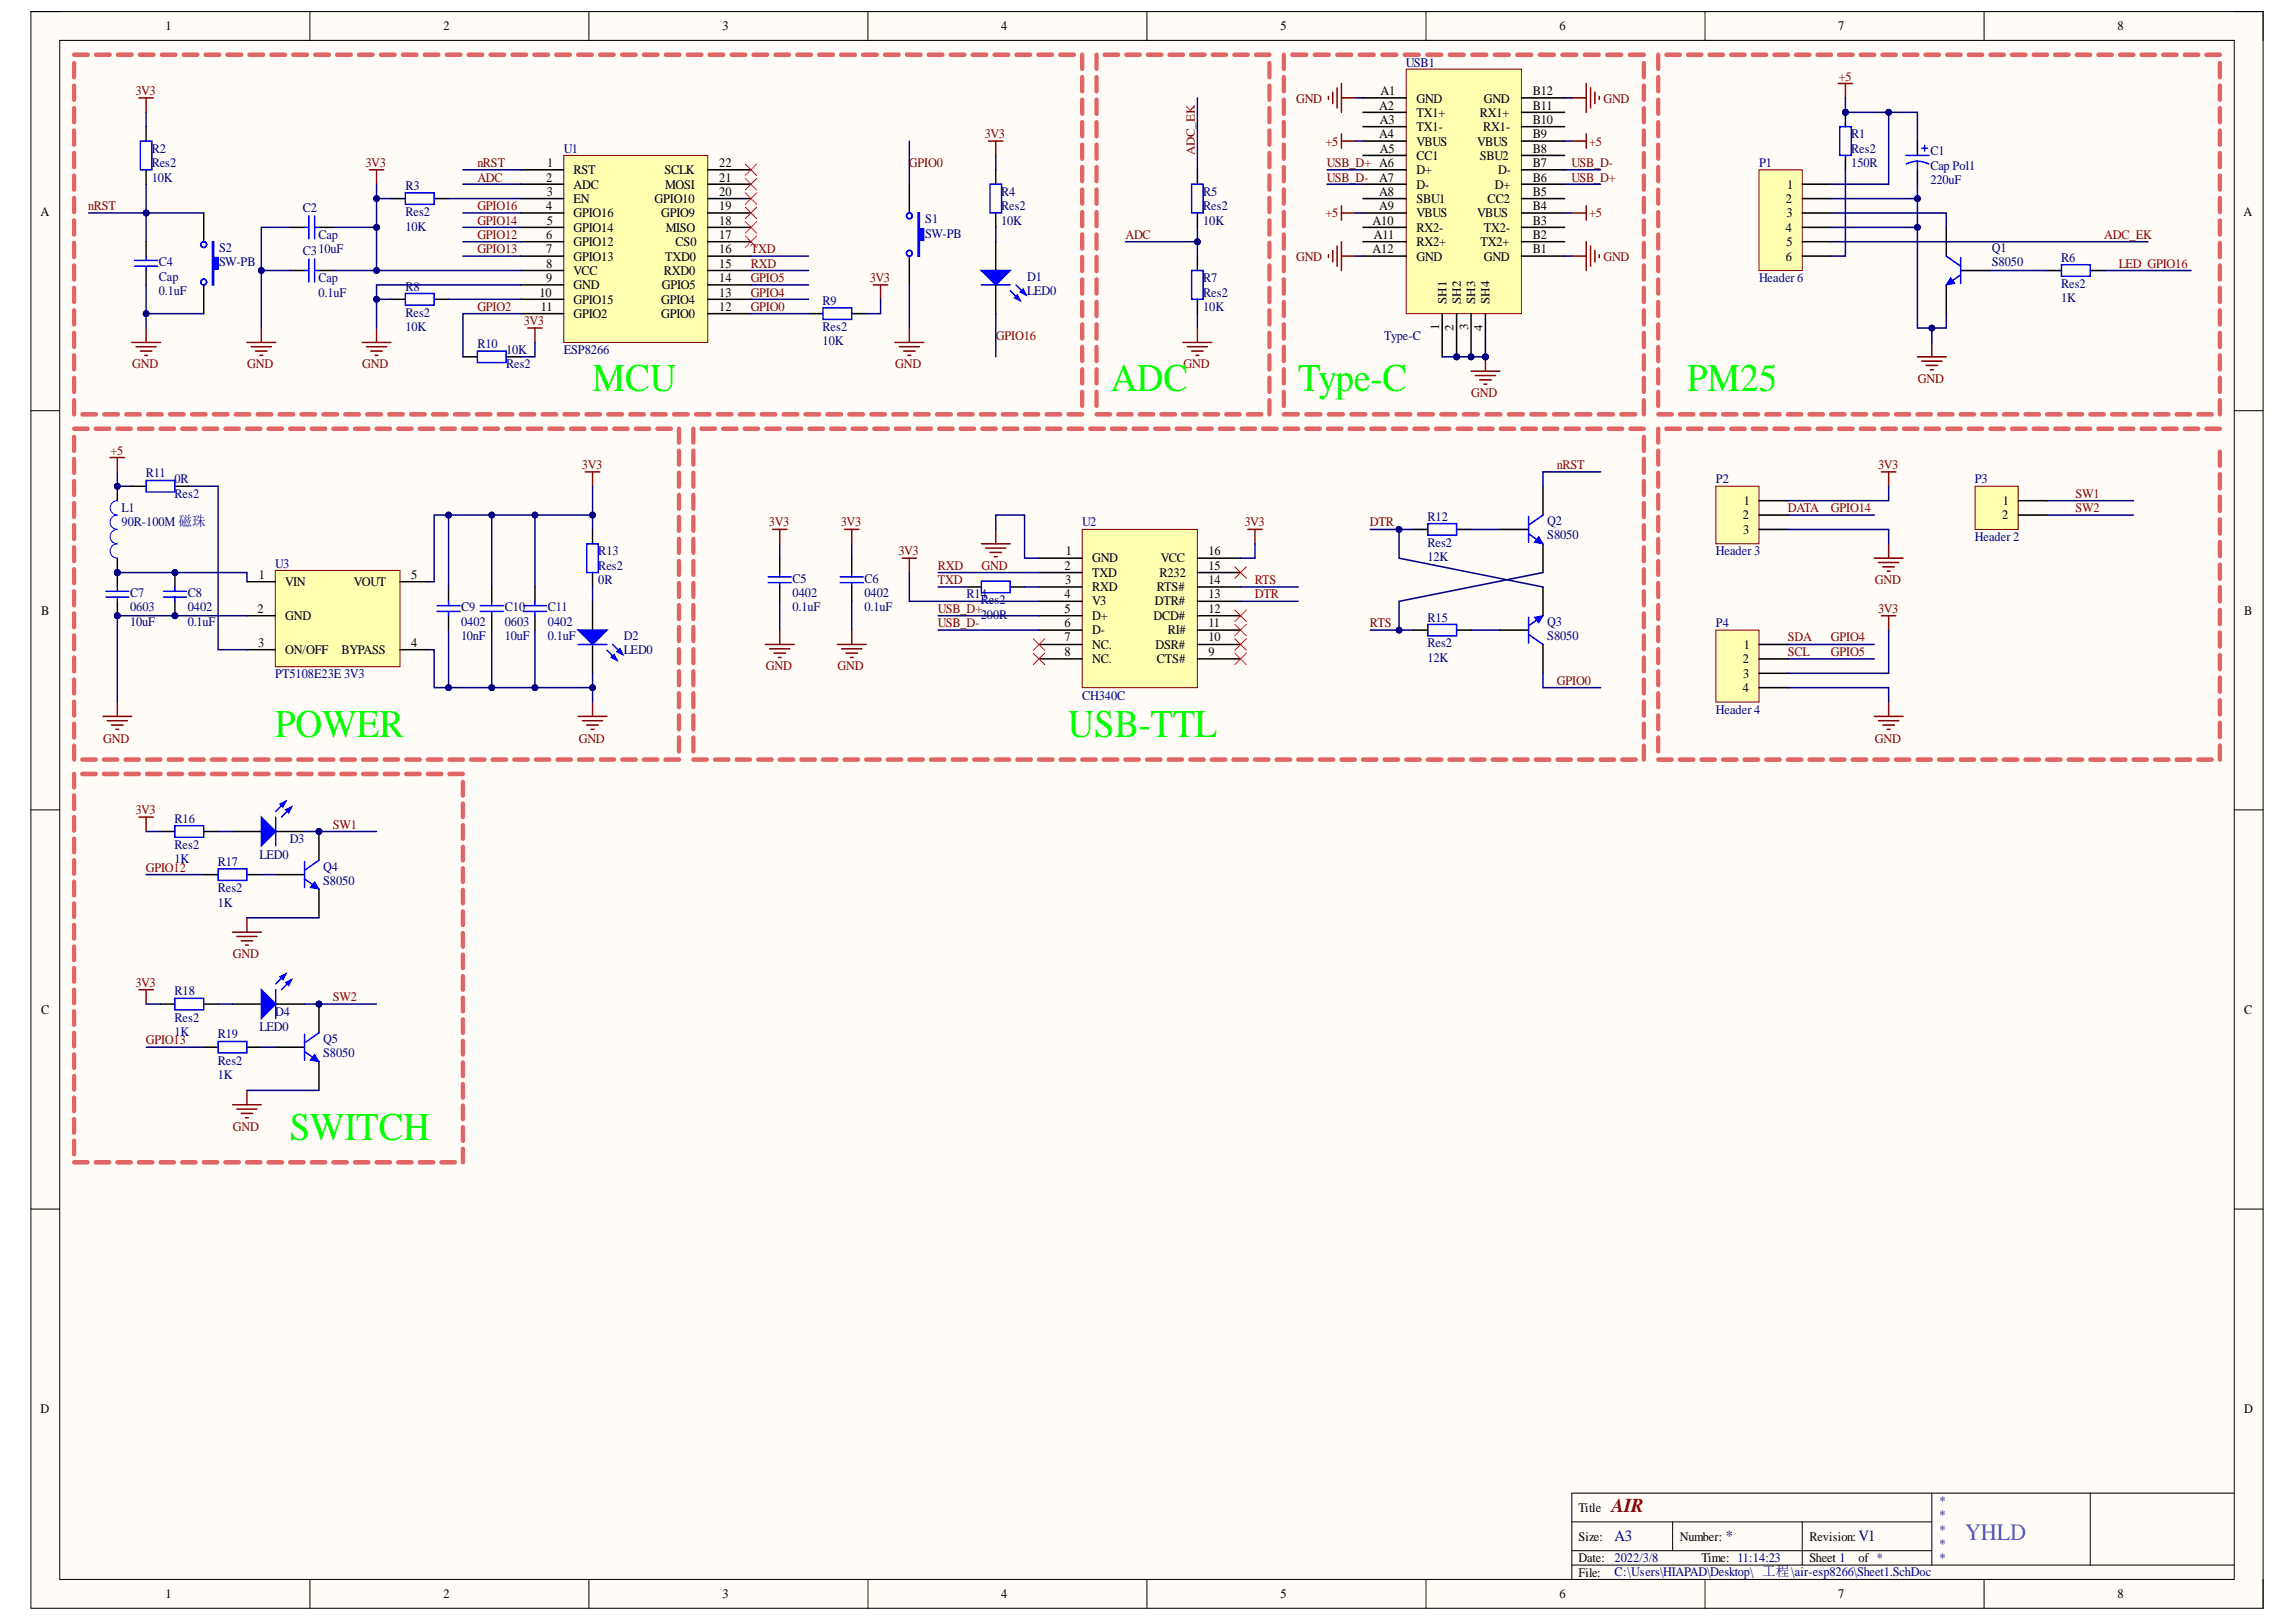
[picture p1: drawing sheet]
<svg xmlns="http://www.w3.org/2000/svg" width="297mm" height="210mm" viewBox="0 0 297 210" stroke-linecap="round" stroke-linejoin="round" font-family="sans-serif">
<defs><g id="words">
<g font-size="5.1" fill="#0f0">
<text x="76.6" y="50.6">MCU</text>
<text x="143.7" y="50.6">ADC</text>
<text x="167.9" y="50.6">Type-C</text>
<text x="218.3" y="50.6">PM25</text>
<text x="35.6" y="95.3">POWER</text>
<text x="138.1" y="95.3">USB-TTL</text>
<text x="37.5" y="147.5">SWITCH</text>
</g>
<text font-size="3" fill="#3c78d8" x="254.2" y="199.3">YHLD</text>
<text font-size="2.5" fill="#800000" x="208.5" y="195.7">AIR</text>
<g font-size="2" fill="#000080">
<text x="208.9" y="199.5">A3</text>
<text x="223.3" y="199.5">*</text>
<text x="240.4" y="199.5">V1</text>
</g>
<g font-size="1.7">
<text x="21.4" y="3.9">1</text>
<text x="57.4" y="3.9">2</text>
<text x="93.5" y="3.9">3</text>
<text x="129.5" y="3.9">4</text>
<text x="165.6" y="3.9">5</text>
<text x="201.8" y="3.9">6</text>
<text x="237.8" y="3.9">7</text>
<text x="273.9" y="3.9">8</text>
<text x="178.4" y="14.2">A2</text>
<text x="178.4" y="17.9">A4</text>
<text x="178.5" y="16.1">A3</text>
<text x="178.6" y="12.3">A1</text>
<text x="183.2" y="13.3">GND</text>
<text x="183.2" y="15.1">TX1+</text>
<text x="183.2" y="17">TX1-</text>
<text x="191.4" y="15.1">RX1+</text>
<text x="191.9" y="17">RX1-</text>
<text x="192" y="13.3">GND</text>
<text x="198.3" y="17.9">B9</text>
<text x="198.3" y="16.1">B10</text>
<text x="198.3" y="14.2">B11</text>
<text x="198.3" y="12.3">B12</text>
<text x="70.6" y="23.5">2</text>
<text x="70.8" y="21.6">1</text>
<text x="74.2" y="22.6">RST</text>
<text x="86" y="22.6">SCLK</text>
<text x="93.1" y="23.5">21</text>
<text x="93.1" y="21.6">22</text>
<text x="178.4" y="23.5">A7</text>
<text x="178.5" y="19.8">A5</text>
<text x="183.2" y="18.8">VBUS</text>
<text x="183.2" y="20.7">CC1</text>
<text x="183.2" y="22.6">D+</text>
<text x="191.1" y="18.8">VBUS</text>
<text x="191.4" y="20.7">SBU2</text>
<text x="193.8" y="22.6">D-</text>
<text x="198.3" y="23.5">B6</text>
<text x="198.3" y="21.6">B7</text>
<text x="198.3" y="19.8">B8</text>
<text x="5.2" y="27.9">A</text>
<text x="70.6" y="27.2">4</text>
<text x="70.7" y="25.4">3</text>
<text x="70.7" y="29.1">5</text>
<text x="74.2" y="24.4">ADC</text>
<text x="74.2" y="26.3">EN</text>
<text x="74.2" y="28.1">GPIO16</text>
<text x="84.7" y="26.3">GPIO10</text>
<text x="85.5" y="28.1">GPIO9</text>
<text x="86" y="24.4">MOSI</text>
<text x="93.1" y="29.1">18</text>
<text x="93.1" y="27.2">19</text>
<text x="93.1" y="25.4">20</text>
<text x="177.6" y="29.1">A10</text>
<text x="178.4" y="25.4">A8</text>
<text x="178.4" y="27.2">A9</text>
<text x="183.2" y="24.4">D-</text>
<text x="183.2" y="26.3">SBU1</text>
<text x="183.2" y="28.1">VBUS</text>
<text x="191.1" y="28.1">VBUS</text>
<text x="192.5" y="26.3">CC2</text>
<text x="193.4" y="24.4">D+</text>
<text x="198.3" y="29.1">B3</text>
<text x="198.3" y="27.2">B4</text>
<text x="198.3" y="25.4">B5</text>
<text x="231" y="26.3">2</text>
<text x="231.1" y="28.1">3</text>
<text x="231.2" y="24.4">1</text>
<text x="290.3" y="27.9">A</text>
<text x="70.6" y="30.9">6</text>
<text x="70.6" y="32.8">7</text>
<text x="70.6" y="34.7">8</text>
<text x="74.2" y="30">GPIO14</text>
<text x="74.2" y="31.9">GPIO12</text>
<text x="74.2" y="33.7">GPIO13</text>
<text x="74.2" y="35.6">VCC</text>
<text x="85.9" y="35.6">RXD0</text>
<text x="86" y="33.7">TXD0</text>
<text x="86.1" y="30">MISO</text>
<text x="87.4" y="31.9">CS0</text>
<text x="93.1" y="34.7">15</text>
<text x="93.1" y="32.8">16</text>
<text x="93.1" y="30.9">17</text>
<text x="177.6" y="32.8">A12</text>
<text x="177.7" y="30.9">A11</text>
<text x="183.2" y="30">RX2-</text>
<text x="183.2" y="31.9">RX2+</text>
<text x="183.2" y="33.7">GND</text>
<text x="191.5" y="31.9">TX2+</text>
<text x="192" y="33.7">GND</text>
<text x="192" y="30">TX2-</text>
<text x="198.3" y="32.8">B1</text>
<text x="198.3" y="30.9">B2</text>
<text x="231" y="30">4</text>
<text x="231" y="33.7">6</text>
<text x="231.1" y="31.9">5</text>
<text x="69.8" y="38.4">10</text>
<text x="70" y="40.2">11</text>
<text x="70.6" y="36.5">9</text>
<text x="74.2" y="37.4">GND</text>
<text x="74.2" y="39.3">GPIO15</text>
<text x="74.2" y="41.2">GPIO2</text>
<text x="85.5" y="41.2">GPIO0</text>
<text x="85.5" y="39.3">GPIO4</text>
<text x="85.6" y="37.4">GPIO5</text>
<text x="93.1" y="40.2">12</text>
<text x="93.1" y="38.4">13</text>
<text x="93.1" y="36.5">14</text>
<text x="225.6" y="65.3">1</text>
<text x="259.1" y="65.3">1</text>
<text x="137.9" y="71.8">1</text>
<text x="156.3" y="71.8">16</text>
<text x="225.5" y="67.2">2</text>
<text x="225.5" y="69.1">3</text>
<text x="259" y="67.2">2</text>
<text x="33.5" y="74.9">1</text>
<text x="36.9" y="75.8">VIN</text>
<text x="45.8" y="75.8">VOUT</text>
<text x="53.2" y="74.9">5</text>
<text x="137.7" y="73.7">2</text>
<text x="137.7" y="77.4">4</text>
<text x="137.8" y="75.6">3</text>
<text x="141.3" y="72.8">GND</text>
<text x="141.3" y="74.6">TXD</text>
<text x="141.3" y="76.5">RXD</text>
<text x="149.7" y="76.5">RTS#</text>
<text x="150" y="74.6">R232</text>
<text x="150.2" y="72.8">VCC</text>
<text x="156.3" y="77.4">13</text>
<text x="156.3" y="75.6">14</text>
<text x="156.3" y="73.7">15</text>
<text x="5.3" y="79.5">B</text>
<text x="33.3" y="79.3">2</text>
<text x="33.4" y="83.7">3</text>
<text x="36.9" y="80.2">GND</text>
<text x="53.2" y="83.7">4</text>
<text x="137.7" y="79.3">5</text>
<text x="137.7" y="81.1">6</text>
<text x="137.7" y="83">7</text>
<text x="141.3" y="78.4">V3</text>
<text x="141.3" y="80.2">D+</text>
<text x="141.3" y="82.1">D-</text>
<text x="141.3" y="83.9">NC.</text>
<text x="149.2" y="80.2">DCD#</text>
<text x="149.4" y="78.4">DTR#</text>
<text x="149.5" y="83.9">DSR#</text>
<text x="151.1" y="82.1">RI#</text>
<text x="156.3" y="83">10</text>
<text x="156.3" y="81.1">11</text>
<text x="156.3" y="79.3">12</text>
<text x="225.6" y="83.9">1</text>
<text x="290.3" y="79.5">B</text>
<text x="36.9" y="84.6">ON/OFF</text>
<text x="44.2" y="84.6">BYPASS</text>
<text x="137.7" y="84.9">8</text>
<text x="141.3" y="85.8">NC.</text>
<text x="149.7" y="85.8">CTS#</text>
<text x="156.3" y="84.9">9</text>
<text x="225.5" y="85.8">2</text>
<text x="225.5" y="89.6">4</text>
<text x="225.5" y="87.7">3</text>
<text x="5.3" y="131.2">C</text>
<text x="290.3" y="131.2">C</text>
<text x="5.2" y="182.8">D</text>
<text x="290.3" y="182.8">D</text>
<text x="204.2" y="195.7">Title</text>
<text x="204.2" y="199.4">Size:</text>
<text x="204.2" y="202.2">Date:</text>
<text x="217.3" y="199.4">Number:</text>
<text x="220.1" y="202.2">Time: 11:14:23</text>
<text x="234.1" y="199.4">Revision:</text>
<text x="234.1" y="202.2">Sheet 1</text>
<text x="240.4" y="202.2">of *</text>
<text x="21.4" y="206.8">1</text>
<text x="57.4" y="206.8">2</text>
<text x="93.5" y="206.8">3</text>
<text x="129.5" y="206.8">4</text>
<text x="165.6" y="206.8">5</text>
<text x="201.8" y="206.8">6</text>
<text x="204.2" y="204">File:</text>
<text x="237.8" y="206.8">7</text>
<text x="273.9" y="206.8">8</text>
</g>
<g font-size="1.7" fill="#000080">
<text x="181.9" y="8.6">USB1</text>
<text x="239.5" y="17.9">R1</text>
<text x="19.6" y="23.5">10K</text>
<text x="19.6" y="19.8">R2</text>
<text x="19.6" y="21.6">Res2</text>
<text x="72.9" y="19.8">U1</text>
<text x="227.6" y="21.6">P1</text>
<text x="239.5" y="21.6">150R</text>
<text x="239.5" y="19.8">Res2</text>
<text x="249.7" y="23.8">220uF</text>
<text x="249.7" y="20.1">C1</text>
<text x="249.7" y="22">Cap Pol1</text>
<text x="39.2" y="27.4">C2</text>
<text x="52.5" y="29.8">10K</text>
<text x="52.5" y="24.6">R3</text>
<text x="52.5" y="28">Res2</text>
<text x="119.7" y="28.9">S1</text>
<text x="129.5" y="29.1">10K</text>
<text x="129.5" y="25.4">R4</text>
<text x="129.5" y="27.2">Res2</text>
<text x="155.7" y="29.1">10K</text>
<text x="155.7" y="25.4">R5</text>
<text x="155.7" y="27.2">Res2</text>
<text x="20.6" y="34.5">C4</text>
<text x="28.3" y="32.6">S2</text>
<text x="28.3" y="34.5">SW-PB</text>
<text x="39.2" y="33">C310uF</text>
<text x="41.2" y="30.9">Cap</text>
<text x="119.7" y="30.8">SW-PB</text>
<text x="257.7" y="32.6">Q1</text>
<text x="257.7" y="34.5">S8050</text>
<text x="266.7" y="33.9">R6</text>
<text x="20.6" y="38.2">0.1uF</text>
<text x="20.6" y="36.3">Cap</text>
<text x="41.2" y="38.4">0.1uF</text>
<text x="41.2" y="36.5">Cap</text>
<text x="52.5" y="37.6">R8</text>
<text x="52.5" y="41">Res2</text>
<text x="106.4" y="39.5">R9</text>
<text x="132.9" y="36.3">D1</text>
<text x="132.9" y="38.2">LED0</text>
<text x="155.7" y="40.2">10K</text>
<text x="155.7" y="36.5">R7</text>
<text x="155.7" y="38.4">Res2</text>
<text x="227.6" y="36.5">Header 6</text>
<text x="266.7" y="39.1">1K</text>
<text x="266.7" y="37.3">Res2</text>
<text x="52.5" y="42.9">10K</text>
<text x="61.8" y="45">R10</text>
<text x="65.5" y="45.8">10K</text>
<text x="65.5" y="47.7">Res2</text>
<text x="72.9" y="45.8">ESP8266</text>
<text x="106.4" y="44.7">10K</text>
<text x="106.4" y="42.9">Res2</text>
<text x="179.1" y="44">Type-C</text>
<text x="18.9" y="61.8">R11</text>
<text x="22.6" y="62.5">0R</text>
<text x="22.6" y="64.4">Res2</text>
<text x="222" y="62.5">P2</text>
<text x="255.5" y="62.5">P3</text>
<text x="15.7" y="66.3">L1</text>
<text x="15.7" y="68.1">90R-100M 磁珠</text>
<text x="77.4" y="71.8">R13</text>
<text x="140" y="68.1">U2</text>
<text x="184.7" y="67.4">R12</text>
<text x="184.7" y="70.7">Res2</text>
<text x="200.2" y="68">Q2</text>
<text x="200.2" y="69.8">S8050</text>
<text x="222" y="71.8">Header 3</text>
<text x="255.5" y="70">Header 2</text>
<text x="16.8" y="77.3">C7</text>
<text x="24.3" y="77.3">C8</text>
<text x="35.6" y="73.4">U3</text>
<text x="77.4" y="75.6">0R</text>
<text x="77.4" y="73.7">Res2</text>
<text x="102.5" y="75.4">C5</text>
<text x="102.5" y="77.3">0402</text>
<text x="111.8" y="75.4">C6</text>
<text x="111.8" y="77.3">0402</text>
<text x="125" y="77.4">R14</text>
<text x="184.7" y="72.6">12K</text>
<text x="16.8" y="81">10uF</text>
<text x="16.8" y="79.1">0603</text>
<text x="24.3" y="81">0.1uF</text>
<text x="24.3" y="79.1">0402</text>
<text x="59.6" y="82.8">10nF</text>
<text x="59.6" y="79.1">C9</text>
<text x="59.6" y="81">0402</text>
<text x="65.3" y="82.8">10uF</text>
<text x="65.3" y="79.1">C10</text>
<text x="65.3" y="81">0603</text>
<text x="70.9" y="82.8">0.1uF</text>
<text x="70.9" y="79.1">C11</text>
<text x="70.9" y="81">0402</text>
<text x="80.7" y="82.8">D2</text>
<text x="102.5" y="79.1">0.1uF</text>
<text x="111.8" y="79.1">0.1uF</text>
<text x="126.9" y="80">200R</text>
<text x="126.9" y="78.2">Res2</text>
<text x="184.7" y="80.5">R15</text>
<text x="184.7" y="83.8">Res2</text>
<text x="200.2" y="81">Q3</text>
<text x="200.2" y="82.8">S8050</text>
<text x="222" y="81.1">P4</text>
<text x="35.6" y="87.7">PT5108E23E 3V3</text>
<text x="80.7" y="84.7">LED0</text>
<text x="184.7" y="85.6">12K</text>
<text x="140" y="90.5">CH340C</text>
<text x="222" y="92.4">Header 4</text>
<text x="22.6" y="106.5">R16</text>
<text x="22.6" y="111.7">1K</text>
<text x="22.6" y="109.9">Res2</text>
<text x="28.2" y="112.1">R17</text>
<text x="33.6" y="111.1">LED0</text>
<text x="37.5" y="109.1">D3</text>
<text x="41.8" y="112.7">Q4</text>
<text x="28.2" y="117.3">1K</text>
<text x="28.2" y="115.5">Res2</text>
<text x="41.8" y="114.5">S8050</text>
<text x="22.6" y="128.8">R18</text>
<text x="35.6" y="131.4">D4</text>
<text x="22.6" y="134.1">1K</text>
<text x="22.6" y="132.2">Res2</text>
<text x="28.2" y="134.4">R19</text>
<text x="28.2" y="137.8">Res2</text>
<text x="33.6" y="133.5">LED0</text>
<text x="41.8" y="135">Q5</text>
<text x="41.8" y="136.8">S8050</text>
<text x="28.2" y="139.6">1K</text>
<text x="250.8" y="194.7">*</text>
<text x="250.8" y="196.6">*</text>
<text x="208.9" y="202.2">2022/3/8</text>
<text x="208.9" y="204">C:\Users\HIAPAD\Desktop\ 工程\air-esp8266\Sheet1.SchDoc</text>
<text x="250.8" y="198.5">*</text>
<text x="250.8" y="200.3">*</text>
<text x="250.8" y="202.2">*</text>
</g>
<g font-size="1.7" fill="#800000">
<text x="237.9" y="10.5">+5</text>
<text x="17.5" y="12.3">3V3</text>
<text x="127.4" y="17.9">3V3</text>
<text x="167.7" y="13.3">GND</text>
<text x="207.4" y="13.3">GND</text>
<text x="47.3" y="21.6">3V3</text>
<text x="61.8" y="23.5">ADC</text>
<text x="61.8" y="21.6">nRST</text>
<text x="117.6" y="21.6">GPIO0</text>
<text x="171.5" y="18.8">+5</text>
<text x="171.6" y="21.6">USB_D+ A6</text>
<text x="171.6" y="23.5">USB_D-</text>
<text x="203.3" y="21.6">USB_D-</text>
<text x="203.3" y="23.5">USB_D+</text>
<text x="205.6" y="18.8">+5</text>
<text x="11.4" y="27.2">nRST</text>
<text x="61.8" y="29.1">GPIO14</text>
<text x="61.8" y="27.2">GPIO16</text>
<text x="171.5" y="28.1">+5</text>
<text x="205.6" y="28.1">+5</text>
<text x="61.8" y="32.8">GPIO13</text>
<text x="61.8" y="30.9">GPIO12</text>
<text x="97.1" y="32.8">TXD</text>
<text x="97.1" y="34.7">RXD</text>
<text x="145.6" y="30.9">ADC</text>
<text x="167.7" y="33.7">GND</text>
<text x="207.4" y="33.7">GND</text>
<text x="272.2" y="30.9">ADC_EK</text>
<text x="274.1" y="34.7">LED GPIO16</text>
<text x="61.8" y="40.2">GPIO2</text>
<text x="97.1" y="36.5">GPIO5</text>
<text x="97.1" y="38.4">GPIO4</text>
<text x="97.1" y="40.2">GPIO0</text>
<text x="112.5" y="36.5">3V3</text>
<text x="17.1" y="47.7">GND</text>
<text x="32" y="47.7">GND</text>
<text x="46.9" y="47.7">GND</text>
<text x="67.8" y="42.1">3V3</text>
<text x="115.8" y="47.7">GND</text>
<text x="128.8" y="44">GPIO16</text>
<text x="153.1" y="47.7">GND</text>
<text x="190.3" y="51.4">GND</text>
<text x="248.1" y="49.5">GND</text>
<text x="14.3" y="58.8">+5</text>
<text x="75.3" y="60.7">3V3</text>
<text x="201.4" y="60.7">nRST</text>
<text x="243" y="60.7">3V3</text>
<text x="268.5" y="64.4">SW1</text>
<text x="99.5" y="68.1">3V3</text>
<text x="108.8" y="68.1">3V3</text>
<text x="116.2" y="71.8">3V3</text>
<text x="161" y="68.1">3V3</text>
<text x="177.2" y="68.1">DTR</text>
<text x="231.3" y="66.3">DATA</text>
<text x="236.9" y="66.3">GPIO14</text>
<text x="268.5" y="66.3">SW2</text>
<text x="121.3" y="73.7">RXD</text>
<text x="121.3" y="75.6">TXD</text>
<text x="127" y="73.7">GND</text>
<text x="162.3" y="75.6">RTS</text>
<text x="162.3" y="77.4">DTR</text>
<text x="242.5" y="75.6">GND</text>
<text x="121.3" y="79.3">USB_D+</text>
<text x="121.3" y="81.1">USB_D-</text>
<text x="177.2" y="81.1">RTS</text>
<text x="231.3" y="83">SDA</text>
<text x="236.9" y="83">GPIO4</text>
<text x="243" y="79.3">3V3</text>
<text x="99.1" y="86.7">GND</text>
<text x="108.4" y="86.7">GND</text>
<text x="201.4" y="88.7">GPIO0</text>
<text x="231.3" y="84.9">SCL</text>
<text x="236.9" y="84.9">GPIO5</text>
<text x="13.4" y="96.1">GND</text>
<text x="74.9" y="96.1">GND</text>
<text x="242.5" y="96.1">GND</text>
<text x="17.5" y="105.4">3V3</text>
<text x="43.1" y="107.3">SW1</text>
<text x="18.9" y="112.8">GPIO12</text>
<text x="30.1" y="124">GND</text>
<text x="17.5" y="127.7">3V3</text>
<text x="43.1" y="129.6">SW2</text>
<text x="18.9" y="135.2">GPIO13</text>
<text x="30.1" y="146.3">GND</text>
</g>
<text font-size="1.6" fill="#800000" x="154.6" y="20.1" transform="rotate(-90 154.6 20.1)">ADC_EK</text>
<g font-size="1.6">
<text x="187.1" y="39.3" transform="rotate(-90 187.1 39.3)">SH1</text>
<text x="189" y="39.3" transform="rotate(-90 189 39.3)">SH2</text>
<text x="190.9" y="39.3" transform="rotate(-90 190.9 39.3)">SH3</text>
<text x="192.7" y="39.3" transform="rotate(-90 192.7 39.3)">SH4</text>
<text x="186.2" y="42.7" transform="rotate(-90 186.2 42.7)">1</text>
<text x="188.1" y="42.9" transform="rotate(-90 188.1 42.9)">2</text>
<text x="189.9" y="42.8" transform="rotate(-90 189.9 42.8)">3</text>
<text x="191.8" y="42.9" transform="rotate(-90 191.8 42.9)">4</text>
</g>
</g></defs>
<path d="M4 1.5h288.8v206.6h-288.8z" fill-rule="evenodd" fill="#fffcf8"/>
<path d="M4 1.5h288.8v206.6h-288.8z" fill="none" stroke="#000" stroke-width=".13"/>
<path d="M7.7 5.2h281.4v199.2h-281.4z" fill-rule="evenodd" fill="#fffcf8"/>
<g fill="none" stroke="#000" stroke-width=".13">
<path d="M4 1.5h3.7M7.7 5.2h281.4v199.2h-281.4zM40.1 1.5v3.7M76.2 1.5v3.7M112.3 1.5v3.7M148.4 1.5v3.7M184.5 1.5v3.7M220.6 1.5v3.7M256.7 1.5v3.7M289.1 1.5h3.7v3.7M4 53.2h3.7M289.1 53.2h3.7"/>
<path d="M4 104.8h3.7M289.1 104.8h3.7M4 156.5h3.7M289.1 156.5h3.7M203.4 196.9h46.5M216.4 196.9v3.8M233.2 196.9v5.6M249.9 193.2v9.3M270.4 193.2v9.3M289.1 193.2h-85.7v11.2M40.1 204.4v3.7M76.2 204.4v3.7"/>
<path d="M112.3 204.4v3.7M148.4 204.4v3.7M184.5 204.4v3.7M203.4 202.5h85.7M203.4 200.7h46.5M220.6 204.4v3.7M256.7 204.4v3.7M292.8 204.4v3.7"/>
</g>
<path d="M72.9 20.1h18.7v24.2h-18.7z" fill-rule="evenodd" fill="#ffffb0"/>
<path d="M72.9 20.1h18.7v24.2h-18.7z" fill="none" stroke="#800000" stroke-width=".13"/>
<g fill="none" stroke="#000" stroke-width=".19">
<path d="M18.9 16.4v1.9M18.9 22v1.8M18.9 31.3v1.8M18.9 35v1.9M26.4 27.6v3.7M26.4 36.9v3.7M37.5 29.4h1.9M37.5 35h1.9M41.3 29.4h1.8M41.3 35h1.8M50.6 25.7h1.8M50.6 38.7h1.8"/>
<path d="M56.2 25.7h1.8M56.2 38.7h1.8M67.3 22h5.6M67.3 23.8h5.6M67.3 25.7h5.6M67.3 27.6h5.6M67.3 29.4h5.6M67.3 31.3h5.6M67.3 33.1h5.6M67.3 35h5.6M67.3 36.9h5.6M67.3 38.7h5.6"/>
<path d="M91.6 22h5.6M91.6 23.8h5.6M91.6 25.7h5.6M91.6 27.6h5.6M91.6 29.4h5.6M91.6 31.3h5.6M91.6 33.1h5.6M91.6 35h5.6M91.6 36.9h5.6M91.6 38.7h5.6M67.3 40.6h5.6M91.6 40.6h5.6"/>
<path d="M104.6 40.6h1.9M110.2 40.6h1.9"/>
</g>
<path d="M96.4 30.5l1.5 1.5M96.4 23.1l1.5 1.5M96.4 21.2l1.5 1.5M96.4 26.8l1.5 1.5M96.4 25l1.5 1.4M96.4 28.7l1.5 1.5M97.9 30.5l-1.5 1.5M97.9 23.1l-1.5 1.5M97.9 21.2l-1.5 1.5M97.9 26.8l-1.5 1.5M97.9 25l-1.5 1.4M97.9 28.7l-1.5 1.5" fill="none" stroke="#f00" stroke-width=".13"/>
<g fill="none" stroke="#00f" stroke-width=".19">
<path d="M18.2 18.3h1.4v3.7h-1.4zM17.4 33.7h3M17.4 34.4h3M18.9 33.1v.6M18.9 34.4v.6M39.4 35h.6M39.4 29.4h.6M40 27.9v3M40 33.5v3M40.7 27.9v3M40.7 33.5v3M40.7 35h.6"/>
<path d="M40.7 29.4h.6M52.4 38h3.8v1.5h-3.8zM52.4 25h3.8v1.4h-3.8zM106.5 39.8h3.7v1.5h-3.7z"/>
</g>
<g fill="none" stroke="#800000" stroke-width=".19">
<path d="M47.8 22h1.8M48.7 22v1.8M113 36.9h1.9M113.9 36.9v1.8M31.9 44.3h3.8M32.5 44.9h2.6M33.1 45.4h1.5M33.6 46h.4M33.8 42.4v1.9M46.9 44.3h3.7M47.4 44.9h2.6M48 45.4h1.5"/>
<path d="M48.5 46h.4M48.7 42.4v1.9"/>
</g>
<path d="M27.5 31.3h.2v2h.5v1.5h-.5v2.1h-.2z" fill-rule="evenodd" fill="#00f"/>
<g fill="none" stroke="#00f" stroke-width=".19">
<path d="M27.5 31.3h.2v2h.5v1.5h-.5v2.1h-.2z"/>
<circle cx="26.4" cy="36.5" r=".37"/>
<circle cx="26.4" cy="31.7" r=".37"/>
</g>
<path d="M18 12.7h1.8M18.9 12.7v1.8M17 44.3h3.8M17.6 44.9h2.6M18.2 45.4h1.4M18.7 46h.4M18.9 42.4v1.9" fill="none" stroke="#800000" stroke-width=".19"/>
<path d="M117.6 23.8v3.8M117.6 33.1v3.8" fill="none" stroke="#000" stroke-width=".19"/>
<path d="M118.8 27.6h.2v2h.5v1.5h-.5v2h-.2z" fill-rule="evenodd" fill="#00f"/>
<g fill="none" stroke="#00f" stroke-width=".19">
<path d="M118.8 27.6h.2v2h.5v1.5h-.5v2h-.2z"/>
<circle cx="117.6" cy="32.8" r=".37"/>
<circle cx="117.6" cy="27.9" r=".37"/>
</g>
<path d="M127.9 18.3h1.9M128.8 18.3v1.8M115.8 44.3h3.7M116.3 44.9h2.7M116.9 45.4h1.5M117.5 46h.3M117.6 42.4v1.9" fill="none" stroke="#800000" stroke-width=".19"/>
<path d="M128.8 31.3v3.7M128.8 36.9v3.7" fill="none" stroke="#000" stroke-width=".19"/>
<path d="M127 35h3.7l-1.9 1.9z" fill="#00f"/>
<path d="M127 35h3.7l-1.9 1.9zM130.7 37.6l1.3 1.3M131.4 36.9l1.3 1.3" fill="none" stroke="#00f" stroke-width=".19"/>
<path d="M131.2 38.5l.4-.3 .4 .7z" fill="#00f"/>
<path d="M131.2 38.5l.4-.3 .4 .7z" fill="none" stroke="#00f" stroke-width=".19"/>
<path d="M132 37.8l.4-.4 .3 .8z" fill="#00f"/>
<g fill="none" stroke="#00f" stroke-width=".19">
<path d="M127 36.9h3.7M128.1 23.8h1.5v3.8h-1.5zM132 37.8l.4-.4 .3 .8zM154.2 23.8h1.5v3.8h-1.5zM154.2 35h1.5v3.7h-1.5zM61.8 45.4h3.7v1.5h-3.7zM56.5 78.4h3M56.5 79.1h3M58 77.8v.6M58 79.1v.6M62.1 78.4h3M62.1 79.1h3"/>
<path d="M63.6 77.8v.6M63.6 79.1v.6M67.7 78.4h3M67.7 79.1h3M69.2 77.8v.6M69.2 79.1v.6"/>
</g>
<g fill="none" stroke="#000" stroke-width=".19">
<path d="M128.8 22v1.8M128.8 27.6v1.8M154.9 22v1.8M154.9 27.6v1.8M154.9 33.1v1.9M154.9 38.7v1.9M59.9 46.2h1.9M65.5 46.2h1.8M58 76v1.8M58 79.7v1.8M63.6 76v1.8M63.6 79.7v1.8"/>
<path d="M69.2 76v1.8M69.2 79.7v1.8"/>
</g>
<path d="M68.3 42.4h1.8M69.2 42.4v1.9M153 44.3h3.8M153.6 44.9h2.6M154.2 45.4h1.5M154.7 46h.4M154.9 42.4v1.9M74.8 92.7h3.7M75.4 93.3h2.6M75.9 93.8h1.5M76.5 94.4h.3M76.7 90.9v1.8" fill="none" stroke="#800000" stroke-width=".19"/>
<g fill="none" stroke="#e06666" stroke-width=".58">
<path d="M9.6 7.1h1.8M9.6 8.2v1.8M9.6 11.1v1.8M9.6 14v1.8M9.6 16.9v1.8M9.6 19.8v1.8M12.4 7.1h1.8M15.3 7.1h1.7M18.1 7.1h1.8M20.9 7.1h1.8M23.8 7.1h1.7M26.6 7.1h1.8"/>
<path d="M29.4 7.1h1.8M32.3 7.1h1.7M35.1 7.1h1.8M37.9 7.1h1.8M40.8 7.1h1.7M43.6 7.1h1.8M46.4 7.1h1.8M49.3 7.1h1.7M52.1 7.1h1.8M55 7.1h1.7M57.8 7.1h1.8M60.6 7.1h1.8"/>
<path d="M63.5 7.1h1.7M66.3 7.1h1.8M69.1 7.1h1.8M72 7.1h1.7M74.8 7.1h1.8M77.6 7.1h1.8M80.5 7.1h1.7M83.3 7.1h1.8M86.1 7.1h1.8M89 7.1h1.7M91.8 7.1h1.8M94.6 7.1h1.8"/>
<path d="M97.5 7.1h1.7M100.3 7.1h1.8M103.1 7.1h1.8M106 7.1h1.8M108.8 7.1h1.8M111.7 7.1h1.7M114.5 7.1h1.8M117.3 7.1h1.8M120.2 7.1h1.7M123 7.1h1.8M125.8 7.1h1.8M128.7 7.1h1.7"/>
<path d="M131.5 7.1h1.8M134.3 7.1h1.8M137.2 7.1h1.7M140 7.1v1.8M140 10v1.8M140 12.9v1.8M140 15.8v1.8M140 18.7v1.8M141.9 7.1v1.8M141.9 10v1.8M141.9 12.9v1.8M141.9 15.8v1.8"/>
<path d="M141.9 18.7v1.8M142.9 7.1h1.8M145.7 7.1h1.8M148.5 7.1h1.8M151.3 7.1h1.7M154.1 7.1h1.7M156.9 7.1h1.7M159.7 7.1h1.7M162.5 7.1h1.7M164.2 8.2v1.8M164.2 11.1v1.8M164.2 14v1.8"/>
<path d="M164.2 16.9v1.8M164.2 19.8v1.8M9.6 22.7v1.8M9.6 25.6v1.8M9.6 28.5v1.9M9.6 31.4v1.9M9.6 34.4v1.8M9.6 37.3v1.8M140 21.6v1.8M140 24.5v1.9M140 27.4v1.9M140 30.4v1.8"/>
<path d="M140 33.3v1.8M140 36.2v1.8M140 39.1v1.8M141.9 21.6v1.8M141.9 24.5v1.9M141.9 27.4v1.9M141.9 30.4v1.8M141.9 33.3v1.8M141.9 36.2v1.8M141.9 39.1v1.8M164.2 22.7v1.8M164.2 25.6v1.8"/>
<path d="M164.2 28.5v1.9M164.2 31.4v1.9M164.2 34.4v1.8M164.2 37.3v1.8M9.6 40.2v1.8M9.6 43.1v1.8M9.6 46v1.8M9.6 48.9v1.8M9.6 51.8v1.8M10.7 53.6h1.7M13.5 53.6h1.8M16.3 53.6h1.8"/>
<path d="M19.2 53.6h1.7M22 53.6h1.8M24.8 53.6h1.8M27.7 53.6h1.7M30.5 53.6h1.8M33.3 53.6h1.8M36.2 53.6h1.7M39 53.6h1.8M41.8 53.6h1.8M44.7 53.6h1.7M47.5 53.6h1.8M50.3 53.6h1.8"/>
<path d="M53.2 53.6h1.8M56 53.6h1.8M58.8 53.6h1.8M61.7 53.6h1.8M64.5 53.6h1.8M67.4 53.6h1.7M70.2 53.6h1.8M73 53.6h1.8M75.9 53.6h1.7M78.7 53.6h1.8M81.5 53.6h1.8M84.4 53.6h1.7"/>
<path d="M87.2 53.6h1.8M90 53.6h1.8M92.9 53.6h1.7M95.7 53.6h1.8M98.5 53.6h1.8M101.4 53.6h1.7M104.2 53.6h1.8M107 53.6h1.8M109.9 53.6h1.8M112.7 53.6h1.8M115.6 53.6h1.7M118.4 53.6h1.8"/>
<path d="M121.2 53.6h1.8M124.1 53.6h1.7M126.9 53.6h1.8M129.7 53.6h1.8M132.6 53.6h1.7M135.4 53.6h1.8M138.2 53.6h1.8M140 42v1.8M140 44.9v1.8M140 47.8v1.8M140 50.7v1.8M141.9 53.6h1.7"/>
<path d="M141.9 42v1.8M141.9 44.9v1.8M141.9 47.8v1.8M141.9 50.7v1.8M144.7 53.6h1.7M147.5 53.6h1.7M150.3 53.6h1.7M153 53.6h1.8M155.8 53.6h1.8M158.6 53.6h1.8M161.4 53.6h1.8M164.2 40.2v1.8"/>
<path d="M164.2 43.1v1.8M164.2 46v1.8M164.2 48.9v1.8M164.2 51.8v1.8"/>
</g>
<circle cx="22.6" cy="79.7" r=".37" fill="#000080"/>
<circle cx="22.6" cy="79.7" r=".37" fill="none" stroke="#000080" stroke-width=".13"/>
<circle cx="22.6" cy="74.1" r=".37" fill="#000080"/>
<circle cx="22.6" cy="74.1" r=".37" fill="none" stroke="#000080" stroke-width=".13"/>
<path d="M22.6 77.8v1.9" fill="none" stroke="#000" stroke-width=".19"/>
<circle cx="22.6" cy="79.7" r=".37" fill="#000080"/>
<circle cx="22.6" cy="79.7" r=".37" fill="none" stroke="#000080" stroke-width=".13"/>
<path d="M22.6 74.1v1.9" fill="none" stroke="#000" stroke-width=".19"/>
<circle cx="22.6" cy="74.1" r=".37" fill="#000080"/>
<circle cx="22.6" cy="74.1" r=".37" fill="none" stroke="#000080" stroke-width=".13"/>
<path d="M21.1 76.5h3M21.1 77.3h3M22.6 76v.5M22.6 77.3v.5" fill="none" stroke="#00f" stroke-width=".19"/>
<circle cx="15.2" cy="79.7" r=".37" fill="#000080"/>
<circle cx="15.2" cy="79.7" r=".37" fill="none" stroke="#000080" stroke-width=".13"/>
<circle cx="15.2" cy="74.1" r=".37" fill="#000080"/>
<circle cx="15.2" cy="74.1" r=".37" fill="none" stroke="#000080" stroke-width=".13"/>
<path d="M15.2 77.8v1.9" fill="none" stroke="#000" stroke-width=".19"/>
<circle cx="15.2" cy="79.7" r=".37" fill="#000080"/>
<circle cx="15.2" cy="79.7" r=".37" fill="none" stroke="#000080" stroke-width=".13"/>
<path d="M15.2 74.1v1.9" fill="none" stroke="#000" stroke-width=".19"/>
<circle cx="15.2" cy="74.1" r=".37" fill="#000080"/>
<circle cx="15.2" cy="74.1" r=".37" fill="none" stroke="#000080" stroke-width=".13"/>
<path d="M13.7 76.5h3M13.7 77.3h3M15.2 76v.5M15.2 77.3v.5" fill="none" stroke="#00f" stroke-width=".19"/>
<path d="M13.3 92.7h3.7M13.9 93.3h2.6M14.4 93.8h1.5M15 94.4h.4M15.2 90.9v1.8" fill="none" stroke="#800000" stroke-width=".19"/>
<circle cx="15.2" cy="74.1" r=".37" fill="#000080"/>
<circle cx="15.2" cy="74.1" r=".37" fill="none" stroke="#000080" stroke-width=".13"/>
<circle cx="15.2" cy="62.9" r=".37" fill="#000080"/>
<circle cx="15.2" cy="62.9" r=".37" fill="none" stroke="#000080" stroke-width=".13"/>
<path d="M15.2 72.2v1.9" fill="none" stroke="#000" stroke-width=".19"/>
<circle cx="15.2" cy="74.1" r=".37" fill="#000080"/>
<circle cx="15.2" cy="74.1" r=".37" fill="none" stroke="#000080" stroke-width=".13"/>
<path d="M15.2 62.9v1.9" fill="none" stroke="#000" stroke-width=".19"/>
<circle cx="15.2" cy="62.9" r=".37" fill="#000080"/>
<circle cx="15.2" cy="62.9" r=".37" fill="none" stroke="#000080" stroke-width=".13"/>
<path d="M15.2 64.8a.93 .93 0 0 0-1 .9 .93 .93 0 0 0 1 1 .93 .93 0 0 0-1 .9 .93 .93 0 0 0 1 .9 .93 .93 0 0 0-1 .9 .93 .93 0 0 0 1 1 .93 .93 0 0 0-1 .9 .93 .93 0 0 0 1 .9" fill="none" stroke="#00f" stroke-width=".13"/>
<path d="M14.2 59.2h1.9M15.2 59.2v1.9" fill="none" stroke="#800000" stroke-width=".19"/>
<path d="M35.6 73.8h16.1v12.5h-16.1z" fill-rule="evenodd" fill="#ffffb0"/>
<path d="M35.6 73.8h16.1v12.5h-16.1z" fill="none" stroke="#800000" stroke-width=".13"/>
<path d="M17 62.9h1.9M22.6 62.9h1.9M31.9 75.3h3.7M31.9 79.7h3.7M51.7 75.3h3.7M76.7 68.5v1.9M76.7 74.1v1.9M76.7 77.8v3.7M31.9 84.1h3.7M51.7 84.1h3.7M76.7 83.4v3.7" fill="none" stroke="#000" stroke-width=".19"/>
<path d="M18.9 62.2h3.7v1.5h-3.7zM75.9 70.4h1.5v3.7h-1.5z" fill="none" stroke="#00f" stroke-width=".19"/>
<path d="M74.8 81.5h3.7l-1.8 1.9z" fill="#00f"/>
<path d="M74.8 81.5h3.7l-1.8 1.9zM78.5 84.1l1.3 1.4M79.3 83.4l1.3 1.3" fill="none" stroke="#00f" stroke-width=".19"/>
<path d="M79.1 85.1l.4-.4 .3 .8z" fill="#00f"/>
<path d="M79.1 85.1l.4-.4 .3 .8z" fill="none" stroke="#00f" stroke-width=".19"/>
<path d="M79.8 84.3l.4-.3 .4 .7z" fill="#00f"/>
<path d="M74.8 83.4h3.7M79.8 84.3l.4-.3 .4 .7z" fill="none" stroke="#00f" stroke-width=".19"/>
<path d="M75.7 61.1h1.9M76.7 61.1v1.8" fill="none" stroke="#800000" stroke-width=".19"/>
<g fill="none" stroke="#e06666" stroke-width=".58">
<path d="M9.6 55.5h1.7M9.6 56.5v1.8M9.6 59.4v1.8M12.4 55.5h1.7M15.2 55.5h1.7M18 55.5h1.7M20.8 55.5h1.7M23.6 55.5h1.7M26.4 55.5h1.7M29.1 55.5h1.8M31.9 55.5h1.8M34.7 55.5h1.8"/>
<path d="M37.5 55.5h1.8M40.3 55.5h1.8M43.1 55.5h1.8M45.9 55.5h1.8M48.7 55.5h1.8M51.5 55.5h1.8M54.3 55.5h1.8M57.1 55.5h1.7M59.9 55.5h1.7M62.7 55.5h1.7M65.5 55.5h1.7M68.3 55.5h1.7"/>
<path d="M71.1 55.5h1.7M73.9 55.5h1.7M76.7 55.5h1.7M79.5 55.5h1.7M82.3 55.5h1.7M85 55.5h1.8M87.8 55.5v1.8M87.8 58.3v1.8M9.6 62.3v1.7M9.6 65.1v1.8M9.6 68v1.8M9.6 70.8v1.8"/>
<path d="M9.6 73.7v1.8M9.6 76.5v1.8M9.6 79.4v1.8M87.8 61.2v1.8M87.8 64v1.8M87.8 66.9v1.8M87.8 69.8v1.7M87.8 72.6v1.8M87.8 75.5v1.7M87.8 78.3v1.8M9.6 82.2v1.8M9.6 85.1v1.8"/>
<path d="M9.6 87.9v1.8M9.6 90.8v1.8M9.6 93.7v1.7M9.6 96.5v1.8M10.6 98.3h1.8M13.4 98.3h1.8M16.2 98.3h1.8M19 98.3h1.8M21.8 98.3h1.8M24.6 98.3h1.8M27.4 98.3h1.7M30.2 98.3h1.7"/>
<path d="M33 98.3h1.7M35.8 98.3h1.7M38.6 98.3h1.7M41.4 98.3h1.7M44.2 98.3h1.7M47 98.3h1.7M49.8 98.3h1.7M52.6 98.3h1.7M55.3 98.3h1.8M58.1 98.3h1.8M60.9 98.3h1.8M63.7 98.3h1.8"/>
<path d="M66.5 98.3h1.8M69.3 98.3h1.8M72.1 98.3h1.8M74.9 98.3h1.8M77.7 98.3h1.8M80.5 98.3h1.8M83.3 98.3h1.7M86.1 98.3h1.7M87.8 81.2v1.8M87.8 84v1.8M87.8 86.9v1.8M87.8 89.7v1.8"/>
<path d="M87.8 92.6v1.8M87.8 95.4v1.8"/>
</g>
<path d="M140 68.5h14.9v20.5h-14.9z" fill-rule="evenodd" fill="#ffffb0"/>
<path d="M140 68.5h14.9v20.5h-14.9z" fill="none" stroke="#800000" stroke-width=".13"/>
<g fill="none" stroke="#000" stroke-width=".19">
<path d="M100.9 72.2v1.9M100.9 76v1.8M110.2 72.2v1.9M110.2 76v1.8M125.1 76h1.9M130.7 76h1.8M134.4 72.2h5.6M134.4 74.1h5.6M134.4 76h5.6M134.4 77.8h5.6M134.4 79.7h5.6M154.9 72.2h5.6"/>
<path d="M154.9 74.1h5.6M154.9 76h5.6M154.9 77.8h5.6M154.9 79.7h5.6M134.4 81.5h5.6M134.4 83.4h5.6M134.4 85.3h5.6M154.9 81.5h5.6M154.9 83.4h5.6M154.9 85.3h5.6"/>
</g>
<g fill="none" stroke="#f00" stroke-width=".13">
<path d="M159.8 78.9l1.4 1.5M159.8 73.4l1.4 1.4M161.2 78.9l-1.4 1.5M161.2 73.4l-1.4 1.4M133.7 84.5l1.5 1.5M133.7 82.7l1.5 1.4M135.2 84.5l-1.5 1.5M135.2 82.7l-1.5 1.4M159.8 84.5l1.4 1.5M159.8 82.7l1.4 1.4M159.8 80.8l1.4 1.5M161.2 84.5l-1.4 1.5"/>
<path d="M161.2 82.7l-1.4 1.4M161.2 80.8l-1.4 1.5"/>
</g>
<g fill="none" stroke="#800000" stroke-width=".19">
<path d="M99.9 68.5h1.9M100.9 68.5v1.9M109.3 68.5h1.8M110.2 68.5v1.9M116.7 72.2h1.9M117.6 72.2v1.9M127 70.4h3.7M127.5 70.9h2.6M128.1 71.5h1.5M128.6 72h.4M128.8 68.5v1.9M161.4 68.5h1.9"/>
<path d="M162.4 68.5v1.9M99 83.4h3.7M99.6 84h2.6M100.1 84.5h1.5M100.7 85.1h.4M100.9 81.5v1.9M108.3 83.4h3.8M108.9 84h2.6M109.4 84.5h1.5M110 85.1h.4M110.2 81.5v1.9"/>
</g>
<path d="M99.4 74.7h3M99.4 75.4h3M100.9 74.1v.6M100.9 75.4v.6M108.7 74.7h3M108.7 75.4h3M110.2 74.1v.6M110.2 75.4v.6M127 75.2h3.7v1.5h-3.7z" fill="none" stroke="#00f" stroke-width=".19"/>
<path d="M182.9 68.5h1.8M188.4 68.5h1.9M194 68.5h3.8M199.6 62.9v3.8M199.6 70.4v3.7M182.9 81.5h1.8M188.4 81.5h1.9" fill="none" stroke="#000" stroke-width=".2"/>
<path d="M184.7 67.8h3.7v1.5h-3.7zM197.8 69.1l1.8 1.3M197.8 66.8v3.4M199.6 66.7l-1.8 1.3M184.7 80.8h3.7v1.5h-3.7z" fill="none" stroke="#00f" stroke-width=".2"/>
<path d="M199.1 69.4l.5 1-1.1-.2z" fill="#00f"/>
<path d="M199.1 69.4l.5 1-1.1-.2z" fill="none" stroke="#00f" stroke-width=".13"/>
<path d="M199.6 76v3.7M194 81.5h3.8M199.6 83.4v3.7" fill="none" stroke="#000" stroke-width=".2"/>
<path d="M197.8 79.9v3.3M199.6 79.7l-1.8 1.3M197.8 82.1l1.8 1.3" fill="none" stroke="#00f" stroke-width=".2"/>
<path d="M198.5 79.9l1.1-.2-.5 .9z" fill="#00f"/>
<path d="M198.5 79.9l1.1-.2-.5 .9z" fill="none" stroke="#00f" stroke-width=".13"/>
<g fill="none" stroke="#e06666" stroke-width=".58">
<path d="M89.7 55.5v1.8M89.7 58.3v1.8M90.7 55.5h1.8M93.5 55.5h1.8M96.3 55.5h1.8M99.1 55.5h1.8M101.9 55.5h1.8M104.7 55.5h1.8M107.5 55.5h1.8M110.3 55.5h1.8M113.1 55.5h1.8M115.9 55.5h1.7"/>
<path d="M118.7 55.5h1.7M121.5 55.5h1.7M124.3 55.5h1.7M127.1 55.5h1.7M129.9 55.5h1.7M132.7 55.5h1.7M135.5 55.5h1.7M138.3 55.5h1.7M141.1 55.5h1.7M143.8 55.5h1.8M146.6 55.5h1.8M149.4 55.5h1.8"/>
<path d="M152.2 55.5h1.8M155 55.5h1.8M157.8 55.5h1.8M160.6 55.5h1.8M163.4 55.5h1.8M166.2 55.5h1.7M169 55.5h1.7M171.8 55.5h1.7M174.6 55.5h1.7M177.4 55.5h1.7M180.2 55.5h1.7M183 55.5h1.7"/>
<path d="M185.8 55.5h1.7M188.6 55.5h1.7M191.4 55.5h1.7M194.2 55.5h1.7M196.9 55.5h1.8M199.7 55.5h1.8M202.5 55.5h1.8M205.3 55.5h1.8M208.1 55.5h1.8M210.9 55.5h1.8M212.7 56.6v1.7M212.7 59.4v1.8"/>
<path d="M89.7 61.2v1.8M89.7 64v1.8M89.7 66.9v1.8M89.7 69.8v1.7M89.7 72.6v1.8M89.7 75.5v1.7M89.7 78.3v1.8M212.7 62.3v1.7M212.7 65.1v1.8M212.7 68v1.8M212.7 70.8v1.8M212.7 73.7v1.8"/>
<path d="M212.7 76.5v1.8M212.7 79.4v1.8M89.7 81.2v1.8M89.7 84v1.8M89.7 86.9v1.8M89.7 89.7v1.8M89.7 92.6v1.8M89.7 95.4v1.8M89.7 98.3h1.7M92.5 98.3h1.7M95.3 98.3h1.7M98.1 98.3h1.7"/>
<path d="M100.9 98.3h1.7M103.7 98.3h1.7M106.5 98.3h1.7M109.3 98.3h1.7M112.1 98.3h1.7M114.9 98.3h1.7M117.6 98.3h1.8M120.4 98.3h1.8M123.2 98.3h1.8M126 98.3h1.8M128.8 98.3h1.8M131.6 98.3h1.8"/>
<path d="M134.4 98.3h1.8M137.2 98.3h1.8M140 98.3h1.7M142.8 98.3h1.7M145.6 98.3h1.7M148.4 98.3h1.7M151.2 98.3h1.7M154 98.3h1.7M156.8 98.3h1.7M159.6 98.3h1.7M162.4 98.3h1.7M165.2 98.3h1.7"/>
<path d="M167.9 98.3h1.8M170.7 98.3h1.8M173.5 98.3h1.8M176.3 98.3h1.8M179.1 98.3h1.8M181.9 98.3h1.8M184.7 98.3h1.8M187.5 98.3h1.8M190.3 98.3h1.8M193.1 98.3h1.8M195.9 98.3h1.7M198.7 98.3h1.7"/>
<path d="M201.5 98.3h1.7M204.3 98.3h1.7M207.1 98.3h1.7M209.9 98.3h1.7M212.7 82.2v1.8M212.7 85.1v1.8M212.7 88v1.7M212.7 90.8v1.8M212.7 93.7v1.7M212.7 96.5v1.8"/>
</g>
<circle cx="192.2" cy="46.2" r=".37" fill="#000080"/>
<circle cx="192.2" cy="46.2" r=".37" fill="none" stroke="#000080" stroke-width=".13"/>
<circle cx="188.4" cy="46.2" r=".37" fill="#000080"/>
<circle cx="188.4" cy="46.2" r=".37" fill="none" stroke="#000080" stroke-width=".13"/>
<circle cx="190.3" cy="46.2" r=".37" fill="#000080"/>
<circle cx="190.3" cy="46.2" r=".37" fill="none" stroke="#000080" stroke-width=".13"/>
<path d="M181.9 8.9h14.9v31.7h-14.9z" fill-rule="evenodd" fill="#ffffb0"/>
<path d="M181.9 8.9h14.9v31.7h-14.9z" fill="none" stroke="#800000" stroke-width=".13"/>
<g fill="none" stroke="#000" stroke-width=".2">
<path d="M176.3 12.7h5.6M176.3 14.5h5.6M176.3 16.4h5.6M176.3 18.3h5.6M196.8 12.7h5.6M196.8 14.5h5.6M196.8 16.4h5.6M196.8 18.3h5.6M176.3 20.1h5.6M176.3 22h5.6M176.3 23.8h5.6M176.3 25.7h5.6"/>
<path d="M176.3 27.6h5.6M176.3 29.4h5.6M176.3 31.3h5.6M176.3 33.1h5.6M196.8 20.1h5.6M196.8 22h5.6M196.8 23.8h5.6M196.8 25.7h5.6M196.8 27.6h5.6M196.8 29.4h5.6M196.8 31.3h5.6M196.8 33.1h5.6"/>
<path d="M192.2 40.6v5.6"/>
</g>
<circle cx="192.2" cy="46.2" r=".37" fill="#000080"/>
<circle cx="192.2" cy="46.2" r=".37" fill="none" stroke="#000080" stroke-width=".13"/>
<path d="M186.6 40.6v5.6M188.4 40.6v5.6" fill="none" stroke="#000" stroke-width=".2"/>
<circle cx="188.4" cy="46.2" r=".37" fill="#000080"/>
<circle cx="188.4" cy="46.2" r=".37" fill="none" stroke="#000080" stroke-width=".13"/>
<path d="M190.3 40.6v5.6" fill="none" stroke="#000" stroke-width=".2"/>
<circle cx="190.3" cy="46.2" r=".37" fill="#000080"/>
<circle cx="190.3" cy="46.2" r=".37" fill="none" stroke="#000080" stroke-width=".13"/>
<path d="M190.3 48h3.7M190.9 48.6h2.6M191.4 49.2h1.5M192 49.7h.4M192.2 46.2v1.8" fill="none" stroke="#800000" stroke-width=".2"/>
<circle cx="192.2" cy="46.2" r=".37" fill="#000080"/>
<circle cx="192.2" cy="46.2" r=".37" fill="none" stroke="#000080" stroke-width=".13"/>
<g fill="none" stroke="#800000" stroke-width=".2">
<path d="M173 11.4v2.6M173.5 18.3h1.9M173.5 10.8v3.7M173.5 17.3v1.9M173.5 12.7h1.9M203.4 18.3h1.8M203.4 12.7h1.8M205.2 10.8v3.7M205.2 17.3v1.9M205.8 11.4v2.6M206.3 11.9v1.5M206.9 12.5v.4"/>
<path d="M173 31.8v2.7M173.5 27.6h1.9M173.5 26.6v1.9M173.5 31.3v3.7M173.5 33.1h1.9M203.4 27.6h1.8M203.4 33.1h1.8M205.2 26.6v1.9M205.2 31.3v3.7M205.8 31.8v2.7M206.3 32.4v1.5M206.9 33v.3"/>
</g>
<path d="M171.9 12.5v.4M172.4 11.9v1.5M171.9 33v.3M172.4 32.4v1.5" fill="none" stroke="#800000" stroke-width=".19"/>
<g fill="none" stroke="#e06666" stroke-width=".58">
<path d="M166.1 7.1v1.8M166.1 10v1.8M166.1 12.9v1.8M166.1 15.8v1.8M166.1 18.7v1.8M167.2 7.1h1.8M170.1 7.1h1.8M173 7.1h1.8M175.9 7.1h1.8M178.8 7.1h1.8M181.7 7.1h1.9M184.6 7.1h1.9"/>
<path d="M187.6 7.1h1.8M190.5 7.1h1.8M193.4 7.1h1.8M196.3 7.1h1.8M199.2 7.1h1.8M202.1 7.1h1.8M205 7.1h1.8M207.9 7.1h1.9M210.9 7.1h1.8M212.7 8.2v1.8M212.7 11.1v1.8M212.7 14v1.8"/>
<path d="M212.7 16.9v1.8M212.7 19.8v1.8M166.1 21.6v1.8M166.1 24.5v1.9M166.1 27.4v1.9M166.1 30.4v1.8M166.1 33.3v1.8M166.1 36.2v1.8M166.1 39.1v1.8M212.7 22.7v1.8M212.7 25.6v1.8M212.7 28.5v1.9"/>
<path d="M212.7 31.4v1.9M212.7 34.4v1.8M212.7 37.3v1.8M166.1 42v1.8M166.1 44.9v1.8M166.1 47.8v1.8M166.1 50.7v1.8M166.1 53.6h1.8M169 53.6h1.8M171.9 53.6h1.8M174.8 53.6h1.8M177.7 53.6h1.8"/>
<path d="M180.6 53.6h1.9M183.6 53.6h1.8M186.5 53.6h1.8M189.4 53.6h1.8M192.3 53.6h1.8M195.2 53.6h1.8M198.1 53.6h1.8M201 53.6h1.8M203.9 53.6h1.9M206.8 53.6h1.9M209.8 53.6h1.8M212.7 40.2v1.8"/>
<path d="M212.7 43.1v1.8M212.7 46v1.8M212.7 48.9v1.8M212.7 51.8v1.8"/>
</g>
<path d="M227.6 22h5.6v13h-5.6z" fill-rule="evenodd" fill="#ffffb0"/>
<path d="M227.6 22h5.6v13h-5.6z" fill="none" stroke="#800000" stroke-width=".13"/>
<path d="M248.1 18.3v1.8M233.2 23.8h3.7M233.2 25.7h3.7M233.2 27.6h3.7M233.2 29.4h3.7M233.2 31.3h3.7M233.2 33.1h3.7M248.1 22v1.8M251.8 29.4v3.7M251.8 36.9v3.7M253.7 35h3.7" fill="none" stroke="#000" stroke-width=".2"/>
<path d="M248.6 19.2h.8M249 18.8v.8M246.6 20.1h3M248.1 20.9l.7 .1 .7 .2M248.1 20.9l-.8 .1-.7 .2M248.1 20.9v1.1M251.8 33.1l1.9 1.4M253.7 35.6l-1.9 1.3M253.7 33.3v3.4" fill="none" stroke="#00f" stroke-width=".2"/>
<path d="M237.8 10.8h1.9M238.7 10.8v1.9" fill="none" stroke="#800000" stroke-width=".2"/>
<path d="M252.3 35.9l.6 .8-1.1 .2z" fill="#00f"/>
<path d="M252.3 35.9l.6 .8-1.1 .2z" fill="none" stroke="#00f" stroke-width=".13"/>
<path d="M264.8 35h1.9M270.4 35h1.9" fill="none" stroke="#000" stroke-width=".2"/>
<path d="M266.7 34.3h3.7v1.5h-3.7z" fill="none" stroke="#00f" stroke-width=".2"/>
<circle cx="238.7" cy="14.5" r=".37" fill="#000080"/>
<circle cx="238.7" cy="14.5" r=".37" fill="none" stroke="#000080" stroke-width=".13"/>
<path d="M238.7 14.5v1.9" fill="none" stroke="#000" stroke-width=".2"/>
<circle cx="238.7" cy="14.5" r=".37" fill="#000080"/>
<circle cx="238.7" cy="14.5" r=".37" fill="none" stroke="#000080" stroke-width=".13"/>
<path d="M238.7 20.1v1.9" fill="none" stroke="#000" stroke-width=".2"/>
<path d="M238 16.4h1.5v3.7h-1.5z" fill="none" stroke="#00f" stroke-width=".2"/>
<path d="M248.1 46.2h3.7M248.6 46.7h2.6M249.2 47.3h1.5M249.7 47.8h.4M249.9 44.3v1.9" fill="none" stroke="#800000" stroke-width=".2"/>
<g fill="none" stroke="#e06666" stroke-width=".58">
<path d="M214.5 7.1v1.8M214.5 10v1.8M214.5 12.9v1.8M214.5 15.8v1.8M214.5 18.7v1.8M215.6 7.1h1.7M218.4 7.1h1.7M221.2 7.1h1.7M224 7.1h1.7M226.8 7.1h1.7M229.5 7.1h1.8M232.3 7.1h1.8"/>
<path d="M235.1 7.1h1.8M237.9 7.1h1.8M240.7 7.1h1.8M243.5 7.1h1.8M246.3 7.1h1.8M249.1 7.1h1.8M251.9 7.1h1.8M254.7 7.1h1.7M257.5 7.1h1.7M260.3 7.1h1.7M263.1 7.1h1.7M265.9 7.1h1.7"/>
<path d="M268.7 7.1h1.7M271.5 7.1h1.7M274.3 7.1h1.7M277.1 7.1h1.7M279.9 7.1h1.7M282.7 7.1h1.7M285.4 7.1h1.8M287.2 8.2v1.8M287.2 11.1v1.8M287.2 14v1.8M287.2 16.9v1.8M287.2 19.8v1.8"/>
<path d="M214.5 21.6v1.8M214.5 24.5v1.9M214.5 27.4v1.9M214.5 30.4v1.8M214.5 33.3v1.8M214.5 36.2v1.8M214.5 39.1v1.8M287.2 22.7v1.8M287.2 25.6v1.8M287.2 28.5v1.9M287.2 31.4v1.9M287.2 34.4v1.8"/>
<path d="M287.2 37.3v1.8M214.5 42v1.8M214.5 44.9v1.8M214.5 47.8v1.8M214.5 50.7v1.8M214.5 53.6h1.8M217.3 53.6h1.8M220.1 53.6h1.8M222.9 53.6h1.8M225.7 53.6h1.8M228.5 53.6h1.7M231.3 53.6h1.7"/>
<path d="M234.1 53.6h1.7M236.9 53.6h1.7M239.7 53.6h1.7M242.5 53.6h1.7M245.3 53.6h1.7M248.1 53.6h1.7M250.9 53.6h1.7M253.7 53.6h1.7M256.4 53.6h1.8M259.2 53.6h1.8M262 53.6h1.8M264.8 53.6h1.8"/>
<path d="M267.6 53.6h1.8M270.4 53.6h1.8M273.2 53.6h1.8M276 53.6h1.8M278.8 53.6h1.7M281.6 53.6h1.8M284.4 53.6h1.7M287.2 40.2v1.8M287.2 43.1v1.8M287.2 46v1.8M287.2 48.9v1.8M287.2 51.8v1.8"/>
</g>
<path d="M222 62.9h5.6v7.5h-5.6z" fill-rule="evenodd" fill="#ffffb0"/>
<path d="M222 62.9h5.6v7.5h-5.6z" fill="none" stroke="#800000" stroke-width=".13"/>
<path d="M227.6 64.8h3.7M227.6 66.7h3.7M227.6 68.5h3.7" fill="none" stroke="#000" stroke-width=".2"/>
<path d="M222 81.5h5.6v9.4h-5.6z" fill-rule="evenodd" fill="#ffffb0"/>
<path d="M222 81.5h5.6v9.4h-5.6z" fill="none" stroke="#800000" stroke-width=".13"/>
<path d="M227.6 83.4h3.7M227.6 85.3h3.7M227.6 87.1h3.7M227.6 89h3.7" fill="none" stroke="#000" stroke-width=".2"/>
<g fill="none" stroke="#800000" stroke-width=".2">
<path d="M242.5 72.2h3.7M243 72.8h2.6M243.4 61.1h1.9M243.4 79.7h1.9M243.6 73.4h1.5M244.1 73.9h.4M244.3 61.1v1.8M244.3 70.4v1.8M244.3 79.7v1.8M242.5 92.7h3.7M243 93.3h2.6M243.6 93.8h1.5"/>
<path d="M244.1 94.4h.4M244.3 90.9v1.8"/>
</g>
<circle cx="41.3" cy="107.6" r=".37" fill="#000080"/>
<circle cx="41.3" cy="107.6" r=".37" fill="none" stroke="#000080" stroke-width=".13"/>
<path d="M41.3 107.6v3.7" fill="none" stroke="#000" stroke-width=".19"/>
<circle cx="41.3" cy="107.6" r=".37" fill="#000080"/>
<circle cx="41.3" cy="107.6" r=".37" fill="none" stroke="#000080" stroke-width=".13"/>
<path d="M35.7 113.2h3.7M41.3 115v3.8" fill="none" stroke="#000" stroke-width=".19"/>
<path d="M39.4 113.7l1.9 1.3M39.4 111.5v3.4M41.3 111.3l-1.9 1.3" fill="none" stroke="#00f" stroke-width=".19"/>
<path d="M40.7 114.1l.6 .9-1.2-.1z" fill="#00f"/>
<path d="M40.7 114.1l.6 .9-1.2-.1z" fill="none" stroke="#00f" stroke-width=".13"/>
<circle cx="41.3" cy="129.9" r=".37" fill="#000080"/>
<circle cx="41.3" cy="129.9" r=".37" fill="none" stroke="#000080" stroke-width=".13"/>
<path d="M41.3 129.9v3.8" fill="none" stroke="#000" stroke-width=".19"/>
<circle cx="41.3" cy="129.9" r=".37" fill="#000080"/>
<circle cx="41.3" cy="129.9" r=".37" fill="none" stroke="#000080" stroke-width=".13"/>
<path d="M35.7 135.5h3.7M41.3 137.4v3.7" fill="none" stroke="#000" stroke-width=".19"/>
<path d="M39.4 136.1l1.9 1.3M39.4 133.8v3.4M41.3 133.7l-1.9 1.3" fill="none" stroke="#00f" stroke-width=".19"/>
<path d="M40.7 136.5l.6 .9-1.2-.2z" fill="#00f"/>
<path d="M40.7 136.5l.6 .9-1.2-.2z" fill="none" stroke="#00f" stroke-width=".13"/>
<path d="M26.4 113.2h1.8M30.1 107.6h3.7M31.9 113.2h1.9M35.7 107.6h3.7M26.4 135.5h1.8M31.9 135.5h1.9" fill="none" stroke="#000" stroke-width=".19"/>
<path d="M28.2 112.4h3.7v1.5h-3.7zM28.2 134.8h3.7v1.5h-3.7z" fill="none" stroke="#00f" stroke-width=".19"/>
<path d="M31.9 118.8v1.8M30.1 120.6h3.7M30.6 121.2h2.6M31.2 121.7h1.5M31.8 122.3h.3M30.1 143h3.7M30.6 143.5h2.6M31.2 144.1h1.5M31.8 144.6h.3M31.9 141.1v1.9" fill="none" stroke="#800000" stroke-width=".19"/>
<path d="M33.8 105.7l1.9 1.9-1.9 1.9z" fill="#00f"/>
<path d="M33.8 105.7l1.9 1.9-1.9 1.9zM37 103.7l-1.3 1.3M37.7 104.4l-1.3 1.3" fill="none" stroke="#00f" stroke-width=".19"/>
<path d="M37 104.8l.7-.4-.3 .8z" fill="#00f"/>
<path d="M37 104.8l.7-.4-.3 .8z" fill="none" stroke="#00f" stroke-width=".19"/>
<path d="M36.2 104.1l.8-.4-.4 .7z" fill="#00f"/>
<path d="M35.7 105.7v3.8M36.2 104.1l.8-.4-.4 .7z" fill="none" stroke="#00f" stroke-width=".19"/>
<path d="M30.1 129.9h3.7M35.7 129.9h3.7" fill="none" stroke="#000" stroke-width=".19"/>
<path d="M33.8 128.1l1.9 1.8-1.9 1.9z" fill="#00f"/>
<path d="M33.8 128.1l1.9 1.8-1.9 1.9zM37 126l-1.3 1.3M37.7 126.8l-1.3 1.3" fill="none" stroke="#00f" stroke-width=".19"/>
<path d="M37 127.1l.7-.3-.3 .7z" fill="#00f"/>
<path d="M37 127.1l.7-.3-.3 .7z" fill="none" stroke="#00f" stroke-width=".19"/>
<path d="M36.2 126.4l.8-.4-.4 .8z" fill="#00f"/>
<path d="M22.6 106.9h3.8v1.4h-3.8zM22.6 129.2h3.8v1.5h-3.8zM35.7 128.1v3.7M36.2 126.4l.8-.4-.4 .8z" fill="none" stroke="#00f" stroke-width=".19"/>
<path d="M20.8 107.6h1.8M26.4 107.6h1.8M20.8 129.9h1.8M26.4 129.9h1.8" fill="none" stroke="#000" stroke-width=".19"/>
<path d="M18 105.7h1.8M18.9 105.7v1.9M18 128.1h1.8M18.9 128.1v1.8" fill="none" stroke="#800000" stroke-width=".19"/>
<path d="M255.5 62.9h5.6v5.6h-5.6z" fill-rule="evenodd" fill="#ffffb0"/>
<path d="M255.5 62.9h5.6v5.6h-5.6z" fill="none" stroke="#800000" stroke-width=".13"/>
<path d="M261.1 64.8h3.7M261.1 66.7h3.7" fill="none" stroke="#000" stroke-width=".2"/>
<path d="M264.8 66.7h11.2" fill="none" stroke="#000080" stroke-width=".2"/>
<g fill="none" stroke="#e06666" stroke-width=".58">
<path d="M214.5 55.5v1.8M214.5 58.3v1.8M215.6 55.5h1.7M218.4 55.5h1.7M221.2 55.5h1.7M224 55.5h1.7M226.8 55.5h1.7M229.5 55.5h1.8M232.3 55.5h1.8M235.1 55.5h1.8M237.9 55.5h1.8M240.7 55.5h1.8"/>
<path d="M243.5 55.5h1.8M246.3 55.5h1.8M249.1 55.5h1.8M251.9 55.5h1.8M254.7 55.5h1.7M257.5 55.5h1.7M260.3 55.5h1.7M263.1 55.5h1.7M265.9 55.5h1.7M268.7 55.5h1.7M271.5 55.5h1.7M274.3 55.5h1.7"/>
<path d="M277.1 55.5h1.7M279.9 55.5h1.7M282.7 55.5h1.7M285.4 55.5h1.8M287.2 58.4v1.9M214.5 61.2v1.8M214.5 64v1.8M214.5 66.9v1.8M214.5 69.8v1.7M214.5 72.6v1.8M214.5 75.5v1.8M214.5 78.3v1.8"/>
<path d="M287.2 61.4v1.8M287.2 64.3v1.8M287.2 67.2v1.8M287.2 70.1v1.9M287.2 73.1v1.8M287.2 76v1.8M287.2 78.9v1.8M214.5 81.2v1.8M214.5 84v1.8M214.5 86.9v1.8M214.5 89.7v1.8M214.5 92.6v1.8"/>
<path d="M214.5 95.4v1.8M214.5 98.3h1.8M217.3 98.3h1.8M220.1 98.3h1.8M222.9 98.3h1.8M225.7 98.3h1.8M228.5 98.3h1.7M231.3 98.3h1.7M234.1 98.3h1.7M236.9 98.3h1.7M239.7 98.3h1.7M242.5 98.3h1.7"/>
<path d="M245.3 98.3h1.7M248.1 98.3h1.7M250.9 98.3h1.7M253.7 98.3h1.7M256.4 98.3h1.8M259.2 98.3h1.8M262 98.3h1.8M264.8 98.3h1.8M267.6 98.3h1.8M270.4 98.3h1.8M273.2 98.3h1.8M276 98.3h1.8"/>
<path d="M278.8 98.3h1.7M281.6 98.3h1.8M284.4 98.3h1.7M287.2 81.8v1.9M287.2 84.8v1.8M287.2 87.7v1.8M287.2 90.6v1.8M287.2 93.5v1.9M287.2 96.5v1.8M9.6 100.2v1.7M9.6 102.9v1.8M9.6 105.7v1.8"/>
<path d="M9.6 108.5v1.8M9.6 111.3v1.8M9.6 114.1v1.8M9.6 116.9v1.8M9.6 119.7v1.7M10.6 100.2h1.8M13.4 100.2h1.8M16.2 100.2h1.8M19 100.2h1.8M21.8 100.2h1.8M24.6 100.2h1.8M27.4 100.2h1.7"/>
<path d="M30.2 100.2h1.7M33 100.2h1.7M35.8 100.2h1.7M38.6 100.2h1.7M41.4 100.2h1.7M44.2 100.2h1.7M47 100.2h1.7M49.8 100.2h1.7M52.6 100.2h1.7M55.3 100.2h1.8M58.1 100.2h1.8M59.9 101.2v1.7"/>
<path d="M59.9 104v1.7M59.9 106.8v1.7M59.9 109.6v1.7M59.9 112.4v1.7M59.9 115.2v1.7M59.9 118v1.7M9.6 122.5v1.7M9.6 125.3v1.7M9.6 128.1v1.7M9.6 130.9v1.7M9.6 133.7v1.7M9.6 136.5v1.7"/>
<path d="M9.6 139.2v1.8M59.9 120.8v1.7M59.9 123.5v1.8M59.9 126.3v1.8M59.9 129.1v1.8M59.9 131.9v1.8M59.9 134.7v1.8M59.9 137.5v1.7M9.6 142v1.8M9.6 144.8v1.8M9.6 147.6v1.8M9.6 150.4h1.7"/>
<path d="M12.4 150.4h1.7M15.2 150.4h1.7M18 150.4h1.7M20.8 150.4h1.7M23.6 150.4h1.7M26.4 150.4h1.7M29.1 150.4h1.8M31.9 150.4h1.8M34.7 150.4h1.8M37.5 150.4h1.8M40.3 150.4h1.8M43.1 150.4h1.8"/>
<path d="M45.9 150.4h1.8M48.7 150.4h1.8M51.5 150.4h1.8M54.3 150.4h1.8M57.1 150.4h1.7M59.9 140.3v1.7M59.9 143.1v1.7M59.9 145.9v1.7M59.9 148.7v1.7"/>
</g>
<path d="M11.5 27.6h7.4" fill="none" stroke="#000080" stroke-width=".19"/>
<circle cx="18.9" cy="27.6" r=".37" fill="#000080"/>
<circle cx="18.9" cy="27.6" r=".37" fill="none" stroke="#000080" stroke-width=".13"/>
<path d="M31.9 79.7h-16.7v11.2" fill="none" stroke="#000080" stroke-width=".19"/>
<circle cx="22.6" cy="79.7" r=".37" fill="#000080"/>
<circle cx="22.6" cy="79.7" r=".37" fill="none" stroke="#000080" stroke-width=".13"/>
<circle cx="15.2" cy="79.7" r=".37" fill="#000080"/>
<circle cx="15.2" cy="79.7" r=".37" fill="none" stroke="#000080" stroke-width=".13"/>
<path d="M15.2 74.1h16.7v1.2" fill="none" stroke="#000080" stroke-width=".19"/>
<circle cx="15.2" cy="74.1" r=".37" fill="#000080"/>
<circle cx="15.2" cy="74.1" r=".37" fill="none" stroke="#000080" stroke-width=".13"/>
<circle cx="22.6" cy="74.1" r=".37" fill="#000080"/>
<circle cx="22.6" cy="74.1" r=".37" fill="none" stroke="#000080" stroke-width=".13"/>
<path d="M15.2 61.1v1.8h1.8" fill="none" stroke="#000080" stroke-width=".19"/>
<circle cx="15.2" cy="62.9" r=".37" fill="#000080"/>
<circle cx="15.2" cy="62.9" r=".37" fill="none" stroke="#000080" stroke-width=".13"/>
<path d="M18.9 36.9v3.7h7.5M18.9 113.2h7.5M18.9 107.6h1.9M18.9 135.5h7.5M18.9 129.9h1.9" fill="none" stroke="#000080" stroke-width=".19"/>
<circle cx="18.9" cy="40.6" r=".37" fill="#000080"/>
<circle cx="18.9" cy="40.6" r=".37" fill="none" stroke="#000080" stroke-width=".13"/>
<path d="M18.9 27.6h7.5" fill="none" stroke="#000080" stroke-width=".19"/>
<circle cx="18.9" cy="27.6" r=".37" fill="#000080"/>
<circle cx="18.9" cy="27.6" r=".37" fill="none" stroke="#000080" stroke-width=".13"/>
<path d="M37.5 29.4h-3.7v5.6h3.7M24.5 62.9h3.7v21.2h3.7M28.2 107.6h1.9M31.9 118.8h9.4M33.8 113.2h1.9M28.2 129.9h1.9M33.8 135.5h1.9M31.9 141.1h9.4" fill="none" stroke="#000080" stroke-width=".19"/>
<circle cx="33.8" cy="35" r=".37" fill="#000080"/>
<circle cx="33.8" cy="35" r=".37" fill="none" stroke="#000080" stroke-width=".13"/>
<path d="M39.4 129.9h9.3" fill="none" stroke="#000080" stroke-width=".19"/>
<circle cx="41.3" cy="129.9" r=".37" fill="#000080"/>
<circle cx="41.3" cy="129.9" r=".37" fill="none" stroke="#000080" stroke-width=".13"/>
<path d="M39.4 107.6h9.3" fill="none" stroke="#000080" stroke-width=".19"/>
<circle cx="41.3" cy="107.6" r=".37" fill="#000080"/>
<circle cx="41.3" cy="107.6" r=".37" fill="none" stroke="#000080" stroke-width=".13"/>
<path d="M43.1 35h5.6" fill="none" stroke="#000080" stroke-width=".19"/>
<circle cx="48.7" cy="35" r=".37" fill="#000080"/>
<circle cx="48.7" cy="35" r=".37" fill="none" stroke="#000080" stroke-width=".13"/>
<path d="M43.1 29.4h5.6v5.6h18.6" fill="none" stroke="#000080" stroke-width=".19"/>
<circle cx="48.7" cy="29.4" r=".37" fill="#000080"/>
<circle cx="48.7" cy="29.4" r=".37" fill="none" stroke="#000080" stroke-width=".13"/>
<circle cx="48.7" cy="35" r=".37" fill="#000080"/>
<circle cx="48.7" cy="35" r=".37" fill="none" stroke="#000080" stroke-width=".13"/>
<path d="M67.3 36.9h-18.6v1.8h1.9" fill="none" stroke="#000080" stroke-width=".19"/>
<circle cx="48.7" cy="38.7" r=".37" fill="#000080"/>
<circle cx="48.7" cy="38.7" r=".37" fill="none" stroke="#000080" stroke-width=".13"/>
<path d="M48.7 25.7h1.9" fill="none" stroke="#000080" stroke-width=".19"/>
<circle cx="48.7" cy="25.7" r=".37" fill="#000080"/>
<circle cx="48.7" cy="25.7" r=".37" fill="none" stroke="#000080" stroke-width=".13"/>
<path d="M58 81.5v7.5h-1.8v-4.9h-.8" fill="none" stroke="#000080" stroke-width=".19"/>
<circle cx="58" cy="89" r=".37" fill="#000080"/>
<circle cx="58" cy="89" r=".37" fill="none" stroke="#000080" stroke-width=".13"/>
<path d="M55.4 75.3h.8v-8.6h1.8v9.3" fill="none" stroke="#000080" stroke-width=".19"/>
<circle cx="58" cy="66.7" r=".37" fill="#000080"/>
<circle cx="58" cy="66.7" r=".37" fill="none" stroke="#000080" stroke-width=".13"/>
<path d="M58 89h5.6" fill="none" stroke="#000080" stroke-width=".19"/>
<circle cx="63.6" cy="89" r=".37" fill="#000080"/>
<circle cx="63.6" cy="89" r=".37" fill="none" stroke="#000080" stroke-width=".13"/>
<circle cx="58" cy="89" r=".37" fill="#000080"/>
<circle cx="58" cy="89" r=".37" fill="none" stroke="#000080" stroke-width=".13"/>
<path d="M58 66.7h5.6v9.3" fill="none" stroke="#000080" stroke-width=".19"/>
<circle cx="63.6" cy="66.7" r=".37" fill="#000080"/>
<circle cx="63.6" cy="66.7" r=".37" fill="none" stroke="#000080" stroke-width=".13"/>
<circle cx="58" cy="66.7" r=".37" fill="#000080"/>
<circle cx="58" cy="66.7" r=".37" fill="none" stroke="#000080" stroke-width=".13"/>
<path d="M58 38.7h9.3M58 25.7h9.3M59.9 33.1h7.4M59.9 31.3h7.4M59.9 29.4h7.4M59.9 27.6h7.4M59.9 23.8h7.4M59.9 22h7.4M67.3 40.6h-7.4v5.6M63.6 81.5v7.5h13.1v1.9" fill="none" stroke="#000080" stroke-width=".19"/>
<circle cx="63.6" cy="89" r=".37" fill="#000080"/>
<circle cx="63.6" cy="89" r=".37" fill="none" stroke="#000080" stroke-width=".13"/>
<circle cx="69.2" cy="89" r=".37" fill="#000080"/>
<circle cx="69.2" cy="89" r=".37" fill="none" stroke="#000080" stroke-width=".13"/>
<circle cx="76.7" cy="89" r=".37" fill="#000080"/>
<circle cx="76.7" cy="89" r=".37" fill="none" stroke="#000080" stroke-width=".13"/>
<path d="M63.6 66.7h5.6v9.3" fill="none" stroke="#000080" stroke-width=".19"/>
<circle cx="69.2" cy="66.7" r=".37" fill="#000080"/>
<circle cx="69.2" cy="66.7" r=".37" fill="none" stroke="#000080" stroke-width=".13"/>
<circle cx="63.6" cy="66.7" r=".37" fill="#000080"/>
<circle cx="63.6" cy="66.7" r=".37" fill="none" stroke="#000080" stroke-width=".13"/>
<path d="M69.2 44.3v1.9h-1.9M69.2 66.7h7.5v1.8" fill="none" stroke="#000080" stroke-width=".19"/>
<circle cx="76.7" cy="66.7" r=".37" fill="#000080"/>
<circle cx="76.7" cy="66.7" r=".37" fill="none" stroke="#000080" stroke-width=".13"/>
<circle cx="69.2" cy="66.7" r=".37" fill="#000080"/>
<circle cx="69.2" cy="66.7" r=".37" fill="none" stroke="#000080" stroke-width=".13"/>
<g fill="none" stroke="#000080" stroke-width=".19">
<path d="M97.2 38.7h7.4M97.2 36.9h7.4M97.2 35h7.4M97.2 33.1h7.4M113.9 38.7v1.9h-1.8M145.6 31.3h9.3M97.2 40.6h7.4M117.6 74.1v3.7h16.8M121.4 79.7h13M121.4 76h3.7M121.4 74.1h13M128.8 68.5v-1.8h3.7v5.5h1.9"/>
<path d="M132.5 76h1.9M121.4 81.5h13"/>
</g>
<circle cx="154.9" cy="31.3" r=".37" fill="#000080"/>
<circle cx="154.9" cy="31.3" r=".37" fill="none" stroke="#000080" stroke-width=".13"/>
<path d="M160.5 77.8h7.4M160.5 76h7.4M162.4 70.4v1.8h-1.9" fill="none" stroke="#000080" stroke-width=".19"/>
<path d="M175.4 18.3h.9M175.4 12.7h.9M171.7 23.8h4.6M171.7 22h4.6M175.4 33.1h.9M175.4 27.6h.9M177.3 81.5h5.6" fill="none" stroke="#000080" stroke-width=".2"/>
<circle cx="181" cy="81.5" r=".37" fill="#000080"/>
<circle cx="181" cy="81.5" r=".37" fill="none" stroke="#000080" stroke-width=".13"/>
<path d="M177.3 68.5h5.6" fill="none" stroke="#000080" stroke-width=".2"/>
<circle cx="181" cy="68.5" r=".37" fill="#000080"/>
<circle cx="181" cy="68.5" r=".37" fill="none" stroke="#000080" stroke-width=".13"/>
<path d="M199.6 74.1l-18.6 3.7v3.7" fill="none" stroke="#000080" stroke-width=".2"/>
<circle cx="181" cy="81.5" r=".37" fill="#000080"/>
<circle cx="181" cy="81.5" r=".37" fill="none" stroke="#000080" stroke-width=".13"/>
<path d="M181 68.5v3.7l18.6 3.8" fill="none" stroke="#000080" stroke-width=".2"/>
<circle cx="181" cy="68.5" r=".37" fill="#000080"/>
<circle cx="181" cy="68.5" r=".37" fill="none" stroke="#000080" stroke-width=".13"/>
<path d="M186.6 46.2h5.6" fill="none" stroke="#000080" stroke-width=".2"/>
<circle cx="192.2" cy="46.2" r=".37" fill="#000080"/>
<circle cx="192.2" cy="46.2" r=".37" fill="none" stroke="#000080" stroke-width=".13"/>
<circle cx="190.3" cy="46.2" r=".37" fill="#000080"/>
<circle cx="190.3" cy="46.2" r=".37" fill="none" stroke="#000080" stroke-width=".13"/>
<circle cx="188.4" cy="46.2" r=".37" fill="#000080"/>
<circle cx="188.4" cy="46.2" r=".37" fill="none" stroke="#000080" stroke-width=".13"/>
<g fill="none" stroke="#000080" stroke-width=".2">
<path d="M202.4 18.3h1M202.4 12.7h1M202.4 33.1h1M202.4 27.6h1M202.4 23.8h4.7M202.4 22h4.7M236.9 31.3h41M236.9 29.4h11.2M238.7 22v11.1h-1.8M190.3 68.5h3.7M207.1 61.1h-7.5v1.8M231.3 68.5h13v1.9"/>
<path d="M231.3 66.7h11.2M244.3 62.9v1.9h-13M190.3 81.5h3.7M199.6 87.1v1.9h7.5M231.3 89h13v1.9M231.3 85.3h11.2M231.3 83.4h11.2M244.3 81.5v5.6h-13"/>
</g>
<circle cx="248.1" cy="29.4" r=".37" fill="#000080"/>
<circle cx="248.1" cy="29.4" r=".37" fill="none" stroke="#000080" stroke-width=".13"/>
<path d="M236.9 27.6h14.9v1.8M236.9 25.7h11.2v16.7h3.7v-1.8" fill="none" stroke="#000080" stroke-width=".2"/>
<circle cx="248.1" cy="25.7" r=".37" fill="#000080"/>
<circle cx="248.1" cy="25.7" r=".37" fill="none" stroke="#000080" stroke-width=".13"/>
<circle cx="248.1" cy="29.4" r=".37" fill="#000080"/>
<circle cx="248.1" cy="29.4" r=".37" fill="none" stroke="#000080" stroke-width=".13"/>
<circle cx="249.9" cy="42.5" r=".37" fill="#000080"/>
<circle cx="249.9" cy="42.5" r=".37" fill="none" stroke="#000080" stroke-width=".13"/>
<path d="M248.1 18.3v-3.8h-3.8v9.3h-7.4" fill="none" stroke="#000080" stroke-width=".2"/>
<circle cx="244.3" cy="14.5" r=".37" fill="#000080"/>
<circle cx="244.3" cy="14.5" r=".37" fill="none" stroke="#000080" stroke-width=".13"/>
<path d="M238.7 12.7v1.8h5.6" fill="none" stroke="#000080" stroke-width=".2"/>
<circle cx="244.3" cy="14.5" r=".37" fill="#000080"/>
<circle cx="244.3" cy="14.5" r=".37" fill="none" stroke="#000080" stroke-width=".13"/>
<circle cx="238.7" cy="14.5" r=".37" fill="#000080"/>
<circle cx="238.7" cy="14.5" r=".37" fill="none" stroke="#000080" stroke-width=".13"/>
<path d="M257.4 35h7.4M272.3 35h11.2M264.8 64.8h11.2" fill="none" stroke="#000080" stroke-width=".2"/>
<path d="M18.9 40.6v1.8" fill="none" stroke="#000080" stroke-width=".19"/>
<circle cx="18.9" cy="40.6" r=".37" fill="#000080"/>
<circle cx="18.9" cy="40.6" r=".37" fill="none" stroke="#000080" stroke-width=".13"/>
<path d="M18.9 23.8v7.5" fill="none" stroke="#000080" stroke-width=".19"/>
<circle cx="18.9" cy="27.6" r=".37" fill="#000080"/>
<circle cx="18.9" cy="27.6" r=".37" fill="none" stroke="#000080" stroke-width=".13"/>
<path d="M18.9 14.5v1.9M33.8 35v7.4" fill="none" stroke="#000080" stroke-width=".19"/>
<circle cx="33.8" cy="35" r=".37" fill="#000080"/>
<circle cx="33.8" cy="35" r=".37" fill="none" stroke="#000080" stroke-width=".13"/>
<path d="M48.7 38.7v3.7" fill="none" stroke="#000080" stroke-width=".19"/>
<circle cx="48.7" cy="38.7" r=".37" fill="#000080"/>
<circle cx="48.7" cy="38.7" r=".37" fill="none" stroke="#000080" stroke-width=".13"/>
<path d="M48.7 23.8v5.6" fill="none" stroke="#000080" stroke-width=".19"/>
<circle cx="48.7" cy="25.7" r=".37" fill="#000080"/>
<circle cx="48.7" cy="25.7" r=".37" fill="none" stroke="#000080" stroke-width=".13"/>
<circle cx="48.7" cy="29.4" r=".37" fill="#000080"/>
<circle cx="48.7" cy="29.4" r=".37" fill="none" stroke="#000080" stroke-width=".13"/>
<path d="M69.2 81.5v7.5" fill="none" stroke="#000080" stroke-width=".19"/>
<circle cx="69.2" cy="89" r=".37" fill="#000080"/>
<circle cx="69.2" cy="89" r=".37" fill="none" stroke="#000080" stroke-width=".13"/>
<path d="M76.7 87.1v1.9" fill="none" stroke="#000080" stroke-width=".19"/>
<circle cx="76.7" cy="89" r=".37" fill="#000080"/>
<circle cx="76.7" cy="89" r=".37" fill="none" stroke="#000080" stroke-width=".13"/>
<path d="M76.7 62.9v3.8M76.7 76v1.8" fill="none" stroke="#000080" stroke-width=".19"/>
<circle cx="76.7" cy="66.7" r=".37" fill="#000080"/>
<circle cx="76.7" cy="66.7" r=".37" fill="none" stroke="#000080" stroke-width=".13"/>
<path d="M117.6 18.3v5.5M117.6 36.9v5.5M128.8 20.1v1.9M128.8 29.4v1.9M154.9 29.4v3.7M128.8 40.6v5.6M154.9 40.6v1.8M100.9 70.4v1.8M100.9 77.8v3.7M110.2 70.4v1.8M110.2 77.8v3.7" fill="none" stroke="#000080" stroke-width=".19"/>
<circle cx="154.9" cy="31.3" r=".37" fill="#000080"/>
<circle cx="154.9" cy="31.3" r=".37" fill="none" stroke="#000080" stroke-width=".13"/>
<path d="M154.9 12.7v9.3" fill="none" stroke="#000080" stroke-width=".19"/>
<path d="M248.1 23.8v1.9" fill="none" stroke="#000080" stroke-width=".2"/>
<circle cx="248.1" cy="25.7" r=".37" fill="#000080"/>
<circle cx="248.1" cy="25.7" r=".37" fill="none" stroke="#000080" stroke-width=".13"/>
<path d="M249.9 42.4v1.9" fill="none" stroke="#000080" stroke-width=".2"/>
<circle cx="249.9" cy="42.5" r=".37" fill="#000080"/>
<circle cx="249.9" cy="42.5" r=".37" fill="none" stroke="#000080" stroke-width=".13"/>
<use href="#words"/>
</svg>
